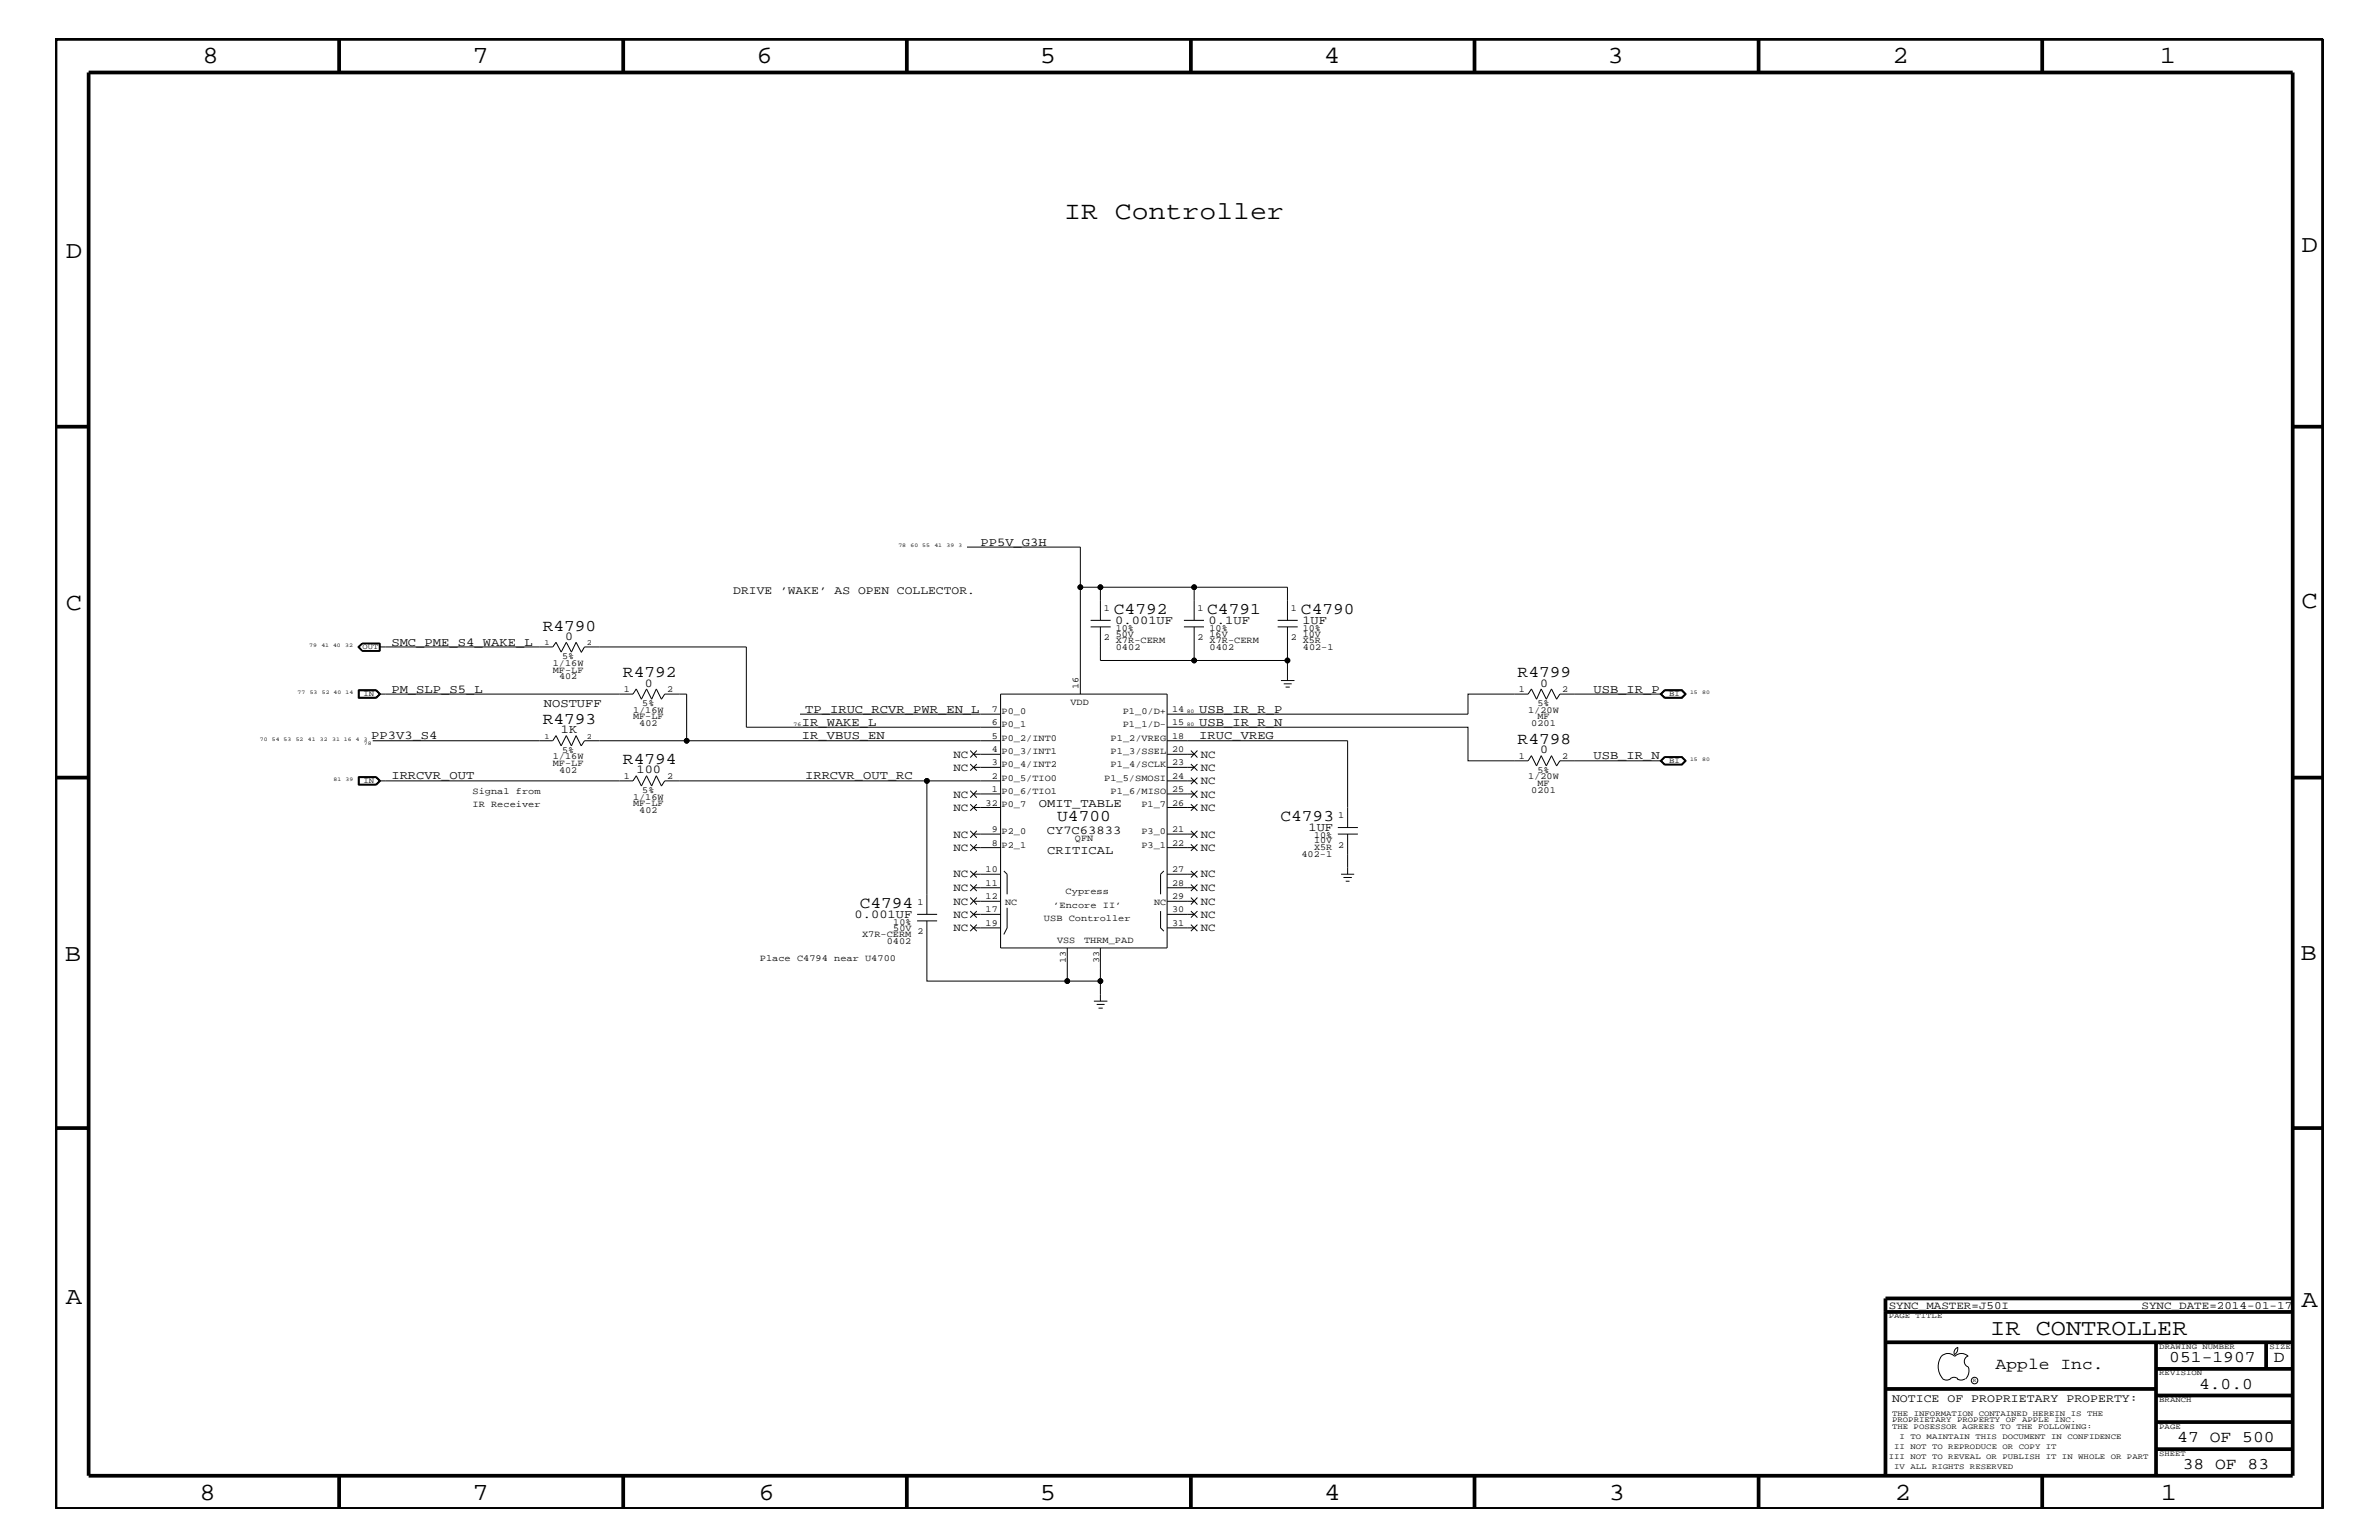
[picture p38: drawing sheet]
<svg xmlns="http://www.w3.org/2000/svg" width="432mm" height="279mm" viewBox="0 0 432 279" stroke-linecap="round" stroke-linejoin="round" font-family="sans-serif">
<defs><g id="words">
<text font-size="4.6" x="193.2" y="39.8">IR Controller</text>
<g font-size="4.5">
<text x="36.7" y="11.5">8</text>
<text x="85.8" y="11.5">7</text>
<text x="137.3" y="11.5">6</text>
<text x="188.7" y="11.5">5</text>
<text x="240.3" y="11.5">4</text>
<text x="291.8" y="11.5">3</text>
<text x="343.5" y="11.5">2</text>
<text x="392" y="11.5">1</text>
<text x="11.9" y="46.8">D</text>
<text x="417.7" y="45.7">D</text>
<text x="11.9" y="110.6">C</text>
<text x="417.7" y="110.3">C</text>
<text x="11.8" y="174.3">B</text>
<text x="417.6" y="174.2">B</text>
<text x="11.9" y="236.7">A</text>
<text x="417.7" y="237.1">A</text>
<text x="36.2" y="272.1">8</text>
<text x="85.8" y="272.1">7</text>
<text x="137.7" y="272.1">6</text>
<text x="188.7" y="272.1">5</text>
<text x="240.4" y="272.1">4</text>
<text x="292" y="272.1">3</text>
<text x="343.9" y="272.1">2</text>
<text x="392.2" y="272.1">1</text>
</g>
<text font-size="4.1" x="361.2" y="242.3">IR CONTROLLER</text>
<g font-size="3">
<text x="202.2" y="111.4">C4792</text>
<text x="219.1" y="111.4">C4791</text>
<text x="236.1" y="111.4">C4790</text>
<text x="98.5" y="114.4">R4790</text>
<text x="113.1" y="122.9">R4792</text>
<text x="275.5" y="122.9">R4799</text>
<text x="98.5" y="131.3">R4793</text>
<text x="275.5" y="135">R4798</text>
<text x="113.1" y="138.6">R4794</text>
<text x="191.9" y="149">U4700</text>
<text x="232.4" y="149">C4793</text>
<text x="156" y="164.7">C4794</text>
<text x="362.2" y="248.4">Apple Inc.</text>
<text x="393.7" y="247.1">051-1907</text>
<text x="399.2" y="252">4.0.0</text>
<text x="412.7" y="247.1">D</text>
<text x="395.2" y="261.6">47 OF 500</text>
<text x="396.2" y="266.6">38 OF 83</text>
</g>
<g font-size="2.2">
<text x="178" y="99">PP5V_G3H</text>
<text x="202.4" y="113.1">0.001UF</text>
<text x="219.4" y="113.1">0.1UF</text>
<text x="236.4" y="113.1">1UF</text>
<text x="71" y="117.2">SMC_PME_S4_WAKE_L</text>
<text x="102.6" y="116.1">0</text>
<text x="71" y="125.7">PM_SLP_S5_L</text>
<text x="117.1" y="124.6">0</text>
<text x="279.5" y="124.6">0</text>
<text x="289.2" y="125.7">USB_IR_P</text>
<text x="98.7" y="128.3">NOSTUFF</text>
<text x="145.5" y="131.7">IR_WAKE_L</text>
<text x="146.1" y="129.3">TP_IRUC_RCVR_PWR_EN_L</text>
<text x="217.7" y="131.7">USB_IR_R_N</text>
<text x="217.7" y="129.3">USB_IR_R_P</text>
<text x="67.4" y="134.1">PP3V3_S4</text>
<text x="101.8" y="133">1K</text>
<text x="145.5" y="134.1">IR_VBUS_EN</text>
<text x="217.7" y="134.1">IRUC_VREG</text>
<text x="279.5" y="136.7">0</text>
<text x="289.2" y="137.8">USB_IR_N</text>
<text x="71" y="141.4">IRRCVR_OUT</text>
<text x="115.5" y="140.3">100</text>
<text x="146.1" y="141.4">IRRCVR_OUT_RC</text>
<text x="188.6" y="146.5">OMIT_TABLE</text>
<text x="190" y="151.3">CY7C63833</text>
<text x="190.1" y="155">CRITICAL</text>
<text x="237.5" y="150.7">1UF</text>
<text x="155.1" y="166.5">0.001UF</text>
</g>
<g font-size="2.1">
<text x="133.1" y="107.7">DRIVE ’WAKE’ AS OPEN COLLECTOR.</text>
<text x="343.4" y="254.4">NOTICE OF PROPRIETARY PROPERTY:</text>
</g>
<g font-size="2">
<text x="173.1" y="137.4">NC</text>
<text x="217.9" y="137.4">NC</text>
<text x="173.1" y="139.8">NC</text>
<text x="217.9" y="142.3">NC</text>
<text x="217.9" y="139.8">NC</text>
<text x="173.1" y="147.1">NC</text>
<text x="173.1" y="144.7">NC</text>
<text x="217.9" y="147.1">NC</text>
<text x="217.9" y="144.7">NC</text>
<text x="173.1" y="152">NC</text>
<text x="173.1" y="154.4">NC</text>
<text x="217.9" y="154.4">NC</text>
<text x="217.9" y="152">NC</text>
<text x="173.1" y="159.2">NC</text>
<text x="173.1" y="161.7">NC</text>
<text x="217.9" y="159.2">NC</text>
<text x="217.9" y="161.7">NC</text>
<text x="173.1" y="164.1">NC</text>
<text x="173.1" y="166.5">NC</text>
<text x="217.9" y="166.5">NC</text>
<text x="217.9" y="164.1">NC</text>
<text x="173.1" y="168.9">NC</text>
<text x="217.9" y="168.9">NC</text>
<text x="342.8" y="237.4">SYNC_MASTER=J50I</text>
<text x="388.7" y="237.4">SYNC_DATE=2014-01-17</text>
</g>
<g font-size="1.7">
<text x="200.3" y="110.8">1</text>
<text x="217.3" y="110.8">1</text>
<text x="234.3" y="110.8">1</text>
<text x="102" y="119.6">5%</text>
<text x="200.3" y="116.2">2</text>
<text x="202.5" y="117.9">0402</text>
<text x="202.5" y="115.5">50V</text>
<text x="202.5" y="116.7">X7R-CERM</text>
<text x="202.5" y="114.4">10%</text>
<text x="217.3" y="116.2">2</text>
<text x="219.5" y="115.5">16V</text>
<text x="219.5" y="116.7">X7R-CERM</text>
<text x="219.5" y="117.9">0402</text>
<text x="219.5" y="114.4">10%</text>
<text x="234.3" y="116.2">2</text>
<text x="236.5" y="115.5">10V</text>
<text x="236.5" y="116.7">X5R</text>
<text x="236.5" y="117.9">402-1</text>
<text x="236.5" y="114.4">10%</text>
<text x="100.3" y="122">MF-LF</text>
<text x="100.3" y="120.8">1/16W</text>
<text x="101.5" y="123.2">402</text>
<text x="113.2" y="125.5">1</text>
<text x="121.1" y="125.5">2</text>
<text x="195.7" y="125.1" transform="rotate(-90 195.7 125.1)">16</text>
<text x="275.7" y="125.5">1</text>
<text x="283.5" y="125.5">2</text>
<text x="114.9" y="130.5">MF-LF</text>
<text x="114.9" y="129.3">1/16W</text>
<text x="116" y="131.7">402</text>
<text x="116.6" y="128">5%</text>
<text x="180" y="131.6">6</text>
<text x="180" y="129.1">7</text>
<text x="181.8" y="131.9">P0_1</text>
<text x="181.8" y="129.6">P0_0</text>
<text x="194.3" y="128">VDD</text>
<text x="203.8" y="131.9">P1_1/D-</text>
<text x="203.8" y="129.6">P1_0/D+</text>
<text x="212.8" y="131.6">15</text>
<text x="212.8" y="129.1">14</text>
<text x="277.4" y="129.3">1/20W</text>
<text x="277.9" y="131.7">0201</text>
<text x="279.1" y="130.5">MF</text>
<text x="279.1" y="128">5%</text>
<text x="100.3" y="137.8">1/16W</text>
<text x="102" y="136.6">5%</text>
<text x="180" y="136.4">4</text>
<text x="180" y="134.1">5</text>
<text x="181.8" y="136.8">P0_3/INT1</text>
<text x="181.8" y="134.4">P0_2/INT0</text>
<text x="201.6" y="136.8">P1_3/SSEL</text>
<text x="201.6" y="134.4">P1_2/VREG</text>
<text x="212.8" y="136.4">20</text>
<text x="212.8" y="134.1">18</text>
<text x="275.7" y="137.7">1</text>
<text x="283.5" y="137.7">2</text>
<text x="100.3" y="139">MF-LF</text>
<text x="101.5" y="140.2">402</text>
<text x="113.2" y="141.3">1</text>
<text x="116.6" y="143.9">5%</text>
<text x="121.1" y="141.3">2</text>
<text x="180" y="138.9">3</text>
<text x="180" y="141.3">2</text>
<text x="180" y="143.7">1</text>
<text x="181.8" y="139.2">P0_4/INT2</text>
<text x="181.8" y="141.7">P0_5/TIO0</text>
<text x="200.4" y="141.7">P1_5/SMOSI</text>
<text x="201.6" y="139.2">P1_4/SCLK</text>
<text x="212.8" y="143.7">25</text>
<text x="212.8" y="141.3">24</text>
<text x="212.8" y="138.9">23</text>
<text x="277.4" y="141.4">1/20W</text>
<text x="277.9" y="143.9">0201</text>
<text x="279.1" y="142.6">MF</text>
<text x="279.1" y="140.2">5%</text>
<text x="85.8" y="146.5">IR Receiver</text>
<text x="85.8" y="144">Signal from</text>
<text x="114.9" y="145.1">1/16W</text>
<text x="114.9" y="146.2">MF-LF</text>
<text x="116" y="147.5">402</text>
<text x="178.9" y="146.2">32</text>
<text x="181.8" y="144">P0_6/TIO1</text>
<text x="181.8" y="146.5">P0_7</text>
<text x="201.6" y="144">P1_6/MISO</text>
<text x="207.2" y="146.5">P1_7</text>
<text x="212.8" y="146.2">26</text>
<text x="242.9" y="148.4">1</text>
<text x="180" y="153.4">8</text>
<text x="180" y="151">9</text>
<text x="181.8" y="153.8">P2_1</text>
<text x="181.8" y="151.3">P2_0</text>
<text x="195.1" y="152.6">QFN</text>
<text x="207.2" y="153.8">P3_1</text>
<text x="207.2" y="151.3">P3_0</text>
<text x="212.8" y="153.4">22</text>
<text x="212.8" y="151">21</text>
<text x="236.2" y="155.5">402-1</text>
<text x="238.5" y="153">10V</text>
<text x="238.5" y="154.3">X5R</text>
<text x="238.5" y="152">10%</text>
<text x="242.9" y="153.8">2</text>
<text x="178.9" y="158.3">10</text>
<text x="178.9" y="160.7">11</text>
<text x="212.8" y="160.7">28</text>
<text x="212.8" y="158.3">27</text>
<text x="162.1" y="167.8">10%</text>
<text x="166.5" y="164.1">1</text>
<text x="178.9" y="165.6">17</text>
<text x="178.9" y="163.1">12</text>
<text x="182.5" y="164.1">NC</text>
<text x="189.5" y="167.1">USB Controller</text>
<text x="191.2" y="164.7">’Encore II’</text>
<text x="193.4" y="162.2">Cypress</text>
<text x="209.5" y="164.1">NC</text>
<text x="212.8" y="165.6">30</text>
<text x="212.8" y="163.1">29</text>
<text x="156.5" y="170">X7R-CERM</text>
<text x="161" y="171.2">0402</text>
<text x="162.1" y="168.9">50V</text>
<text x="166.5" y="169.5">2</text>
<text x="178.9" y="168">19</text>
<text x="191.9" y="171.1">VSS</text>
<text x="196.8" y="171.1">THRM_PAD</text>
<text x="212.8" y="168">31</text>
<text x="137.9" y="174.4">Place C4794 near U4700</text>
<text x="193.5" y="174.8" transform="rotate(-90 193.5 174.8)">13</text>
<text x="199.5" y="174.8" transform="rotate(-90 199.5 174.8)">33</text>
</g>
<g font-size="1.4">
<text x="65.8" y="117.8">OUT</text>
<text x="98.8" y="117">1</text>
<text x="106.5" y="117">2</text>
<text x="66" y="126.3">IN</text>
<text x="302.9" y="126.3">BI</text>
<text x="98.8" y="134.1">1</text>
<text x="106.5" y="134.1">2</text>
<text x="66" y="142">IN</text>
<text x="302.9" y="138.4">BI</text>
<text x="342.8" y="239.2">PAGE TITLE</text>
<text x="391.9" y="244.7">DRAWING NUMBER</text>
<text x="411.9" y="244.7">SIZE</text>
<text x="391.9" y="249.5">REVISION</text>
<text x="343.4" y="256.8">THE INFORMATION CONTAINED HEREIN IS THE</text>
<text x="391.9" y="254.4">BRANCH</text>
<text x="343.4" y="258">PROPRIETARY PROPERTY OF APPLE INC.</text>
<text x="343.4" y="259.3">THE POSESSOR AGREES TO THE FOLLOWING:</text>
<text x="343.8" y="262.9">II NOT TO REPRODUCE OR COPY IT</text>
<text x="344.8" y="261.1">I TO MAINTAIN THIS DOCUMENT IN CONFIDENCE</text>
<text x="391.9" y="259.3">PAGE</text>
<text x="342.8" y="264.7">III NOT TO REVEAL OR PUBLISH IT IN WHOLE OR PART</text>
<text x="343.8" y="266.6">IV ALL RIGHTS RESERVED</text>
<text x="391.9" y="264.1">SHEET</text>
</g>
<g font-size="1">
<text x="163.1" y="99.3">78</text>
<text x="165.3" y="99.3">60 55</text>
<text x="169.6" y="99.3">41</text>
<text x="171.8" y="99.3">39</text>
<text x="174" y="99.3">3</text>
<text x="56.1" y="117.4">79</text>
<text x="58.3" y="117.4">41 40</text>
<text x="62.7" y="117.4">32</text>
<text x="54" y="125.9">77</text>
<text x="56.2" y="125.9">53</text>
<text x="58.4" y="125.9">52 40</text>
<text x="62.7" y="125.9">14</text>
<text x="306.7" y="125.9">15</text>
<text x="308.9" y="125.9">80</text>
<text x="144" y="131.7">76</text>
<text x="215.4" y="131.7">80</text>
<text x="215.4" y="129.3">80</text>
<text x="47.2" y="134.4">70</text>
<text x="49.4" y="134.4">54 53</text>
<text x="53.7" y="134.4">52</text>
<text x="55.9" y="134.4">41</text>
<text x="58.1" y="134.4">32</text>
<text x="60.3" y="134.4">31 16</text>
<text x="64.6" y="134.4">4</text>
<text x="66" y="135.2">78</text>
<text x="66" y="134.4">3</text>
<text x="60.5" y="141.7">81</text>
<text x="62.7" y="141.7">39</text>
<text x="306.7" y="138">15</text>
<text x="308.9" y="138">80</text>
<text x="358.1" y="250.7">R</text>
</g>
</g></defs>
<g fill="none" stroke="#000" stroke-width=".18">
<path d="M175.5 99.3h20.6v7.2M64.9 117.4l.8-.7h3.3v1.4h-3.3zM65.8 116.8l-.6 .6 .6 .7M65.8 116.7l-.8 .7 .8 .7M65.8 116.8l-.7 .6 .7 .7M65.8 118.1h3.1M65.8 116.8h3.1M68.8 116.8v1.3M68.8 117.4h31.5l.6-.9 1 1.8 .9-1.8 .9 1.8 .9-1.8 .9 1.8M68.9 116.7v1.4M105.5 118.4l.6-1h29.4v14.5h46.1M198 113.7h3.6"/>
<path d="M198 112.6h3.6M199.7 106.5h-3.6v19.4M199.7 113.7v6.1h17M214.9 113.7h3.6M214.9 112.6h3.6M216.7 113.7v6.1h17M216.7 112.6v-6.1h17v6.1M216.7 106.5h-17v6.1M231.9 113.7h3.6M231.9 112.6h3.6M233.7 113.7v9.8M65 125.2h3.3l.8 .7-.8 .8h-3.3z"/>
<path d="M65.1 125.2v1.4h3.1l.8-.7-.8-.7M65.1 126.5h3.1M65.1 125.3h3.1l.7 .6-.7 .6M67.6 134.4h32.7l.6-.9 1 1.8 .9-1.8 .9 1.8 .9-1.8 .9 1.8 .6-.9h18.5M68.8 125.9h46.1l.6-.9 .9 1.9 .9-1.9 1 1.9 .8-1.9 1 1.9 .6-1h3.9v8.5h57M68.8 125.9l-.6-.6h-3v1.2M68.8 125.9l-.6 .6M145.2 129.6h36.4M176.1 138.6l1.2 1.2M176.1 136.2l1.2 1.2M176.7 139.2h4.9M176.7 136.8h4.9"/>
<path d="M177.3 138.6l-1.2 1.2M177.3 136.2l-1.2 1.2M181.6 125.9h30.2v46.1h-30.2zM211.8 131.9h54.6v6.1h11l.6-.9 .9 1.9 .8-1.9 1 1.9 .9-1.9 .9 1.9 .6-1h18.5M211.8 134.4h32.8v15.7M211.8 139.2h4.9M211.8 136.8h4.9M216.2 138.6l1.1 1.2M216.2 136.2l1.1 1.2M217.3 138.6l-1.1 1.2M217.3 136.2l-1.1 1.2M232.5 123.5h2.5"/>
<path d="M233 124.1h1.4M233.3 124.7h.8M301.3 125.9l.8-.7h3.2l.8 .7-.8 .8h-3.2zM301.3 138l.8-.7h3.2l.8 .7-.8 .8h-3.2zM301.6 125.9h-18.5l-.6 1-.9-1.9-.9 1.9-1-1.9-.8 1.9-.9-1.9-.6 .9h-11v3.7h-54.6M302.2 125.3h3l.6 .6-.6 .6h-3l-.6-.6zM302.2 125.3h3l.7 .6-.7 .6h-3l-.7-.6zM302.2 125.2h3.1l.7 .7-.7 .7h-3.1l-.8-.7zM302.2 137.4h3l.6 .6-.6 .6h-3l-.6-.6zM302.2 137.4h3l.7 .6-.7 .7h-3M302.2 137.4h3.1l.7 .6-.7 .7h-3.1M302.2 137.4l-.8 .6 .8 .7"/>
<path d="M302.2 137.4l-.7 .6 .7 .7M65 140.9h3.3l.8 .8-.8 .7h-3.3zM65.2 141.1h3l.6 .6-.6 .6h-3zM68.2 141l.7 .7-.7 .7M68.2 141l.8 .7-.8 .7M68.2 141h-3.1v1.4h3.1M68.8 141.7h46.1l.6-1 .9 1.9 .9-1.9 1 1.9 .8-1.9 1 1.9 .6-.9h47.5v24.2M168.2 141.7h13.4M176.1 145.9l1.2 1.2M176.1 158l1.2 1.2M176.1 150.7l1.2 1.3M176.1 153.2l1.2 1.2"/>
<path d="M176.1 143.5l1.2 1.2M176.7 151.3h4.9M176.7 158.6h4.9M176.7 153.8h4.9M176.7 146.5h4.9M176.7 144h4.9M177.3 145.9l-1.2 1.2M177.3 158l-1.2 1.2M177.3 150.7l-1.2 1.3M177.3 153.2l-1.2 1.2M177.3 143.5l-1.2 1.2M182.2 158l.6 .6v3.6"/>
<path d="M211.2 158l-.5 .6v3.6M211.8 151.3h4.9M211.8 158.6h4.9M211.8 153.8h4.9M211.8 146.5h4.9M211.8 144h4.9M211.8 141.7h4.9M216.2 145.9l1.1 1.2M216.2 153.2l1.1 1.2M216.2 150.7l1.1 1.3M216.2 158l1.1 1.2M216.2 143.5l1.1 1.2"/>
<path d="M216.2 141.1l1.1 1.2M217.3 145.9l-1.1 1.2M217.3 153.2l-1.1 1.2M217.3 150.7l-1.1 1.3M217.3 158l-1.1 1.2M217.3 143.5l-1.1 1.2M217.3 141.1l-1.1 1.2M242.8 151.3h3.7M242.8 150.1h3.7M243.4 158.6h2.4M243.8 159.2h1.6M244.3 159.9h.6"/>
<path d="M244.6 151.3v7.3M166.5 165.9h3.6M166.5 167.1h3.6M168.2 167.1v10.9h31.5M176.1 160.5l1.2 1.2M176.1 162.8l1.2 1.3M176.1 165.3l1.2 1.2M176.1 167.8l1.2 1.1M176.7 161.1h4.9M176.7 163.5h4.9M176.7 165.9h4.9M176.7 168.3h4.9"/>
<path d="M177.3 160.5l-1.2 1.2M177.3 162.8l-1.2 1.3M177.3 165.3l-1.2 1.2M177.3 167.8l-1.2 1.1M182.8 164.7v3.6l-.6 1.2M193.7 172v6M199.7 172v9.6M210.7 165.3v3l.5 .6M211.8 161.1h4.9M211.8 163.5h4.9M211.8 165.9h4.9M211.8 168.3h4.9"/>
<path d="M216.2 165.3l1.1 1.2M216.2 162.8l1.1 1.3M216.2 160.5l1.1 1.2M216.2 167.8l1.1 1.1M217.3 165.3l-1.1 1.2M217.3 162.8l-1.1 1.3M217.3 160.5l-1.1 1.2M217.3 167.8l-1.1 1.1M198.5 181.6h2.5M199.1 182.2h1.4M199.4 182.9h.8M352.3 246.1a1.72 1.72 0 0 1 2.5 0 1.69 1.69 0 0 1 2.4 0"/>
<path d="M352.4 246a3.2 3.2 0 0 0 .4 4.3l.8 .1 .4-.2M354 250.2l.7-.3 .7 .3M355.2 250.2l.7 .2 .7-.2M355.3 244.4v.3a1.18 1.18 0 0 1-.6 1.1M355.4 244.4a.99 .99 0 0 0-.6 1.4M357.2 246a1.04 1.04 0 0 0-.7 1 1.04 1.04 0 0 0 .7 1M357.3 248l.1 .7a2.11 2.11 0 0 1-.6 1.5"/>
<circle cx="196.1" cy="106.5" r=".42"/>
<circle cx="199.7" cy="106.5" r=".42"/>
<circle cx="216.7" cy="119.8" r=".42"/>
<circle cx="216.7" cy="106.5" r=".42"/>
<circle cx="233.7" cy="119.8" r=".42"/>
<circle cx="124.6" cy="134.4" r=".42"/>
<circle cx="168.2" cy="141.7" r=".42"/>
<circle cx="193.7" cy="178" r=".42"/>
<circle cx="199.7" cy="178" r=".42"/>
<circle cx="358.4" cy="250.5" r=".59"/>
</g>
<g fill="none" stroke="#000" stroke-width=".68" stroke-linecap="butt">
<path d="M10.1 7.1h411.5v266.7h-411.5zM16.1 13.2h400v254.5h-400zM61.6 7.1v6.1M113.1 7.1v6.1M164.6 7.1v6.1M216.2 7.1v6.1M267.6 7.1v6.1M319.2 7.1v6.1M370.7 7.1v6.1M10.1 77.4h6M416.1 77.4h5.5M10.1 141.1h6"/>
<path d="M416.1 141.1h5.5M10.1 204.7h6M416.1 204.7h5.5M342.2 238h73.9M416.1 235.6h-73.9v32.1M342.2 243.5h73.9M342.2 252h49.1M391.3 248.4h24.8M391.3 243.5v24.2M391.3 258h24.8M391.3 253.2h24.8M411.3 243.5v4.9"/>
<path d="M61.6 267.7v6.1M113.1 267.7v6.1M164.6 267.7v6.1M216.2 268v5.8M267.6 267.7v6.1M319.2 267.7v6.1M370.7 267.7v6.1M391.3 262.9h24.8"/>
</g>
<g fill="#000">
<circle cx="196.1" cy="106.5" r=".42"/>
<circle cx="199.7" cy="106.5" r=".42"/>
<circle cx="216.7" cy="119.8" r=".42"/>
<circle cx="216.7" cy="106.5" r=".42"/>
<circle cx="233.7" cy="119.8" r=".42"/>
<circle cx="124.6" cy="134.4" r=".42"/>
<circle cx="168.2" cy="141.7" r=".42"/>
<circle cx="193.7" cy="178" r=".42"/>
<circle cx="199.7" cy="178" r=".42"/>
</g>
<use href="#words"/>
</svg>
